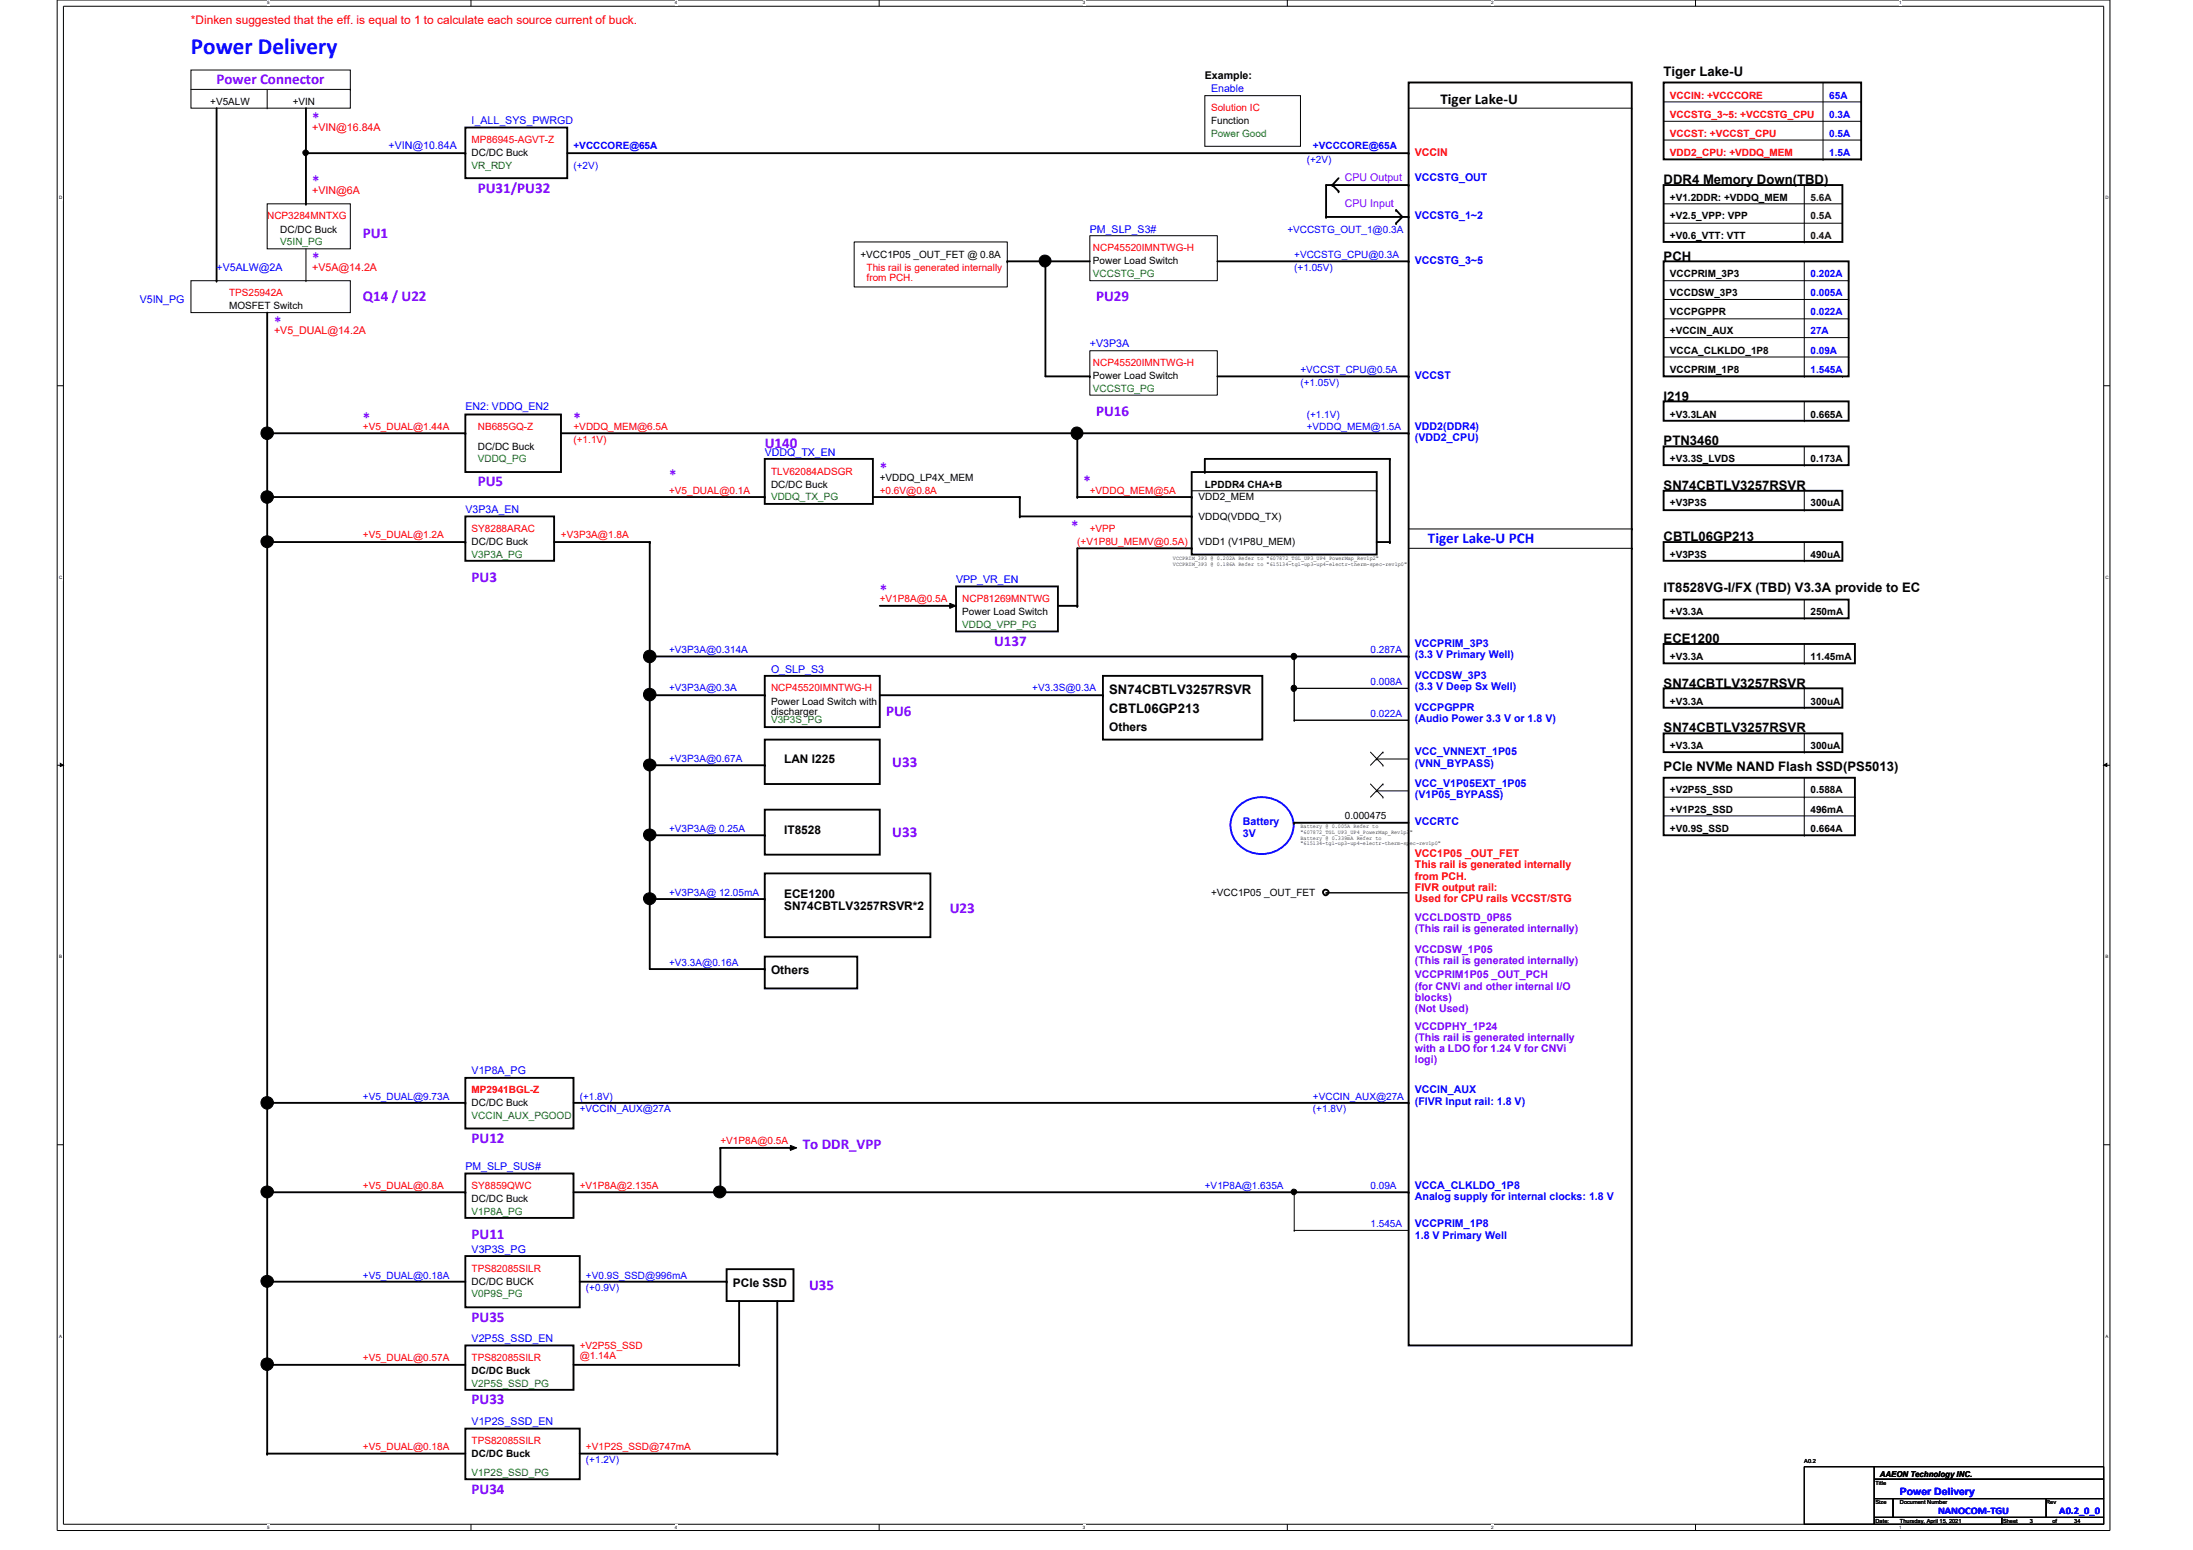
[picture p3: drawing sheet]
<svg xmlns="http://www.w3.org/2000/svg" width="297mm" height="210mm" viewBox="0 0 297 210" stroke-linecap="round" stroke-linejoin="round" font-family="sans-serif">
<defs><g id="words">
<text font-size="3.1" fill="#00f" x="25.9" y="7.3">Power Delivery</text>
<g font-size="2" fill="#8000ff">
<text x="29.3" y="11.4">Power Connector</text>
<text x="42.3" y="16.6">*</text>
<text x="42.3" y="25.2">*</text>
<text x="64.7" y="26.1">PU31/PU32</text>
<text x="42.3" y="35.6">*</text>
<text x="49.1" y="32.2">PU1</text>
<text x="49.1" y="40.8">Q14 / U22</text>
<text x="148.5" y="40.8">PU29</text>
<text x="37.1" y="44.3">*</text>
<text x="49.1" y="57.2">*</text>
<text x="77.7" y="57.2">*</text>
<text x="148.5" y="56.3">PU16</text>
<text x="64.7" y="65.9">PU5</text>
<text x="90.6" y="64.9">*</text>
<text x="103.6" y="60.6">U140</text>
<text x="119.2" y="64.1">*</text>
<text x="146.8" y="65.9">*</text>
<text x="145.1" y="71.9">*</text>
<text x="63.9" y="78.8">PU3</text>
<text x="119.2" y="80.5">*</text>
<text x="134.7" y="87.5">U137</text>
<text x="120" y="96.9">PU6</text>
<text x="120.9" y="103.8">U33</text>
<text x="120.9" y="113.4">U33</text>
<text x="128.6" y="123.7">U23</text>
<text x="63.9" y="154.8">PU12</text>
<text x="108.8" y="155.6">To DDR_VPP</text>
<text x="63.9" y="167.7">PU11</text>
<text x="63.9" y="179">PU35</text>
<text x="109.6" y="174.7">U35</text>
<text x="63.9" y="190.2">PU33</text>
<text x="63.9" y="202.3">PU34</text>
</g>
<text font-size="2" x="195.1" y="14.1">Tiger Lake-U</text>
<text font-size="2" fill="#00f" x="193.4" y="73.6">Tiger Lake-U PCH</text>
<g font-size="1.8">
<text x="225.3" y="10.2">Tiger Lake-U</text>
<text x="225.3" y="24.9">DDR4 Memory Down(TBD)</text>
<text x="225.3" y="35.3">PCH</text>
<text x="225.3" y="54.3">I219</text>
<text x="225.3" y="60.3">PTN3460</text>
<text x="225.3" y="66.4">SN74CBTLV3257RSVR</text>
<text x="225.3" y="73.2">CBTL06GP213</text>
<text x="225.3" y="80.2">IT8528VG-I/FX (TBD) V3.3A provide to EC</text>
<text x="225.3" y="87.1">ECE1200</text>
<text x="150.2" y="94">SN74CBTLV3257RSVR</text>
<text x="225.3" y="93.1">SN74CBTLV3257RSVR</text>
<text x="150.2" y="96.6">CBTL06GP213</text>
<text x="225.3" y="99.1">SN74CBTLV3257RSVR</text>
<text x="225.3" y="104.4">PCIe NVMe NAND Flash SSD(PS5013)</text>
</g>
<text font-size="1.6" fill="#f00" x="25.9" y="3.2">*Dinken suggested that the eff. is equal to 1 to calculate each source current of buck.</text>
<g font-size="1.6">
<text x="150.2" y="99.1">Others</text>
<text x="106.2" y="103.4">LAN I225</text>
<text x="106.2" y="112.9">IT8528</text>
<text x="106.2" y="121.6">ECE1200</text>
<text x="106.2" y="123.3">SN74CBTLV3257RSVR*2</text>
<text x="104.4" y="131.9">Others</text>
<text x="99.3" y="174.2">PCIe SSD</text>
</g>
<g font-size="1.4">
<text x="163.2" y="10.8">Example:</text>
<text x="28.5" y="14.2">+V5ALW</text>
<text x="39.7" y="14.2">+VIN</text>
<text x="164" y="16.8">Function</text>
<text x="63.9" y="21.1">DC/DC Buck</text>
<text x="226.2" y="29.7">+V2.5_VPP: VPP</text>
<text x="226.2" y="27.2">+V1.2DDR: +VDDQ_MEM</text>
<text x="38" y="31.5">DC/DC Buck</text>
<text x="116.5" y="35">+VCC1P05 _OUT_FET @ 0.8A</text>
<text x="148" y="35.8">Power Load Switch</text>
<text x="226.2" y="32.3">+V0.6_VTT: VTT</text>
<text x="31" y="41.8">MOSFET Switch</text>
<text x="226.2" y="37.5">VCCPRIM_3P3</text>
<text x="226.2" y="40.1">VCCDSW_3P3</text>
<text x="226.2" y="42.7">VCCPGPPR</text>
<text x="226.2" y="45.3">+VCCIN_AUX</text>
<text x="226.2" y="47.9">VCCA_CLKLDO_1P8</text>
<text x="148" y="51.3">Power Load Switch</text>
<text x="226.2" y="50.5">VCCPRIM_1P8</text>
<text x="226.2" y="56.6">+V3.3LAN</text>
<text x="245.2" y="56.6">0.665A</text>
<text x="64.7" y="60.9">DC/DC Buck</text>
<text x="119.2" y="65.2">+VDDQ_LP4X_MEM</text>
<text x="226.2" y="62.6">+V3.3S_LVDS</text>
<text x="245.2" y="62.6">0.173A</text>
<text x="104.4" y="66">DC/DC Buck</text>
<text x="162.3" y="70.4">VDDQ(VDDQ_TX)</text>
<text x="162.3" y="67.7">VDD2_MEM</text>
<text x="163.2" y="66">LPDDR4 CHA+B</text>
<text x="226.2" y="68.6">+V3P3S</text>
<text x="245.2" y="68.6">300uA</text>
<text x="63.9" y="73.8">DC/DC Buck</text>
<text x="162.3" y="73.8">VDD1 (V1P8U_MEM)</text>
<text x="226.2" y="75.5">+V3P3S</text>
<text x="245.2" y="75.5">490uA</text>
<text x="130.3" y="83.3">Power Load Switch</text>
<text x="226.2" y="83.3">+V3.3A</text>
<text x="245.2" y="83.3">250mA</text>
<text x="226.2" y="89.3">+V3.3A</text>
<text x="245.2" y="89.3">11.45mA</text>
<text x="104.4" y="95.4">Power Load Switch with</text>
<text x="226.2" y="95.4">+V3.3A</text>
<text x="245.2" y="95.4">300uA</text>
<text x="104.4" y="96.9">discharger</text>
<text x="226.2" y="101.4">+V3.3A</text>
<text x="245.2" y="101.4">300uA</text>
<text x="226.2" y="107.4">+V2P5S_SSD</text>
<text x="245.2" y="107.4">0.588A</text>
<text x="182.2" y="110.9">0.000475</text>
<text x="226.2" y="110.1">+V1P2S_SSD</text>
<text x="226.2" y="112.7">+V0.9S_SSD</text>
<text x="245.2" y="110.1">496mA</text>
<text x="245.2" y="112.7">0.664A</text>
<text x="164" y="121.3">+VCC1P05 _OUT_FET</text>
<text x="63.9" y="149.8">DC/DC Buck</text>
<text x="63.9" y="162.7">DC/DC Buck</text>
<text x="63.9" y="174">DC/DC BUCK</text>
<text x="63.9" y="186.1">DC/DC Buck</text>
<text x="63.9" y="197.3">DC/DC Buck</text>
</g>
<g font-size="1.4" fill="#f00">
<text x="42.3" y="17.7">+VIN@16.84A</text>
<text x="164" y="15.1">Solution IC</text>
<text x="226.2" y="13.4">VCCIN: +VCCCORE</text>
<text x="226.2" y="15.9">VCCSTG_3~5: +VCCSTG_CPU</text>
<text x="63.9" y="19.4">MP86945-AGVT-Z</text>
<text x="191.6" y="21.1">VCCIN</text>
<text x="226.2" y="18.5">VCCST: +VCCST_CPU</text>
<text x="226.2" y="21.1">VDD2_CPU: +VDDQ_MEM</text>
<text x="36.2" y="29.7">NCP3284MNTXG</text>
<text x="42.3" y="26.3">+VIN@6A</text>
<text x="148" y="34">NCP45520IMNTWG-H</text>
<text x="31" y="40.1">TPS25942A</text>
<text x="42.3" y="36.7">+V5A@14.2A</text>
<text x="117.4" y="36.7">This rail is generated internally</text>
<text x="117.4" y="38.1">from PCH.</text>
<text x="37.1" y="45.3">+V5_DUAL@14.2A</text>
<text x="148" y="49.6">NCP45520IMNTWG-H</text>
<text x="49.1" y="58.3">+V5_DUAL@1.44A</text>
<text x="64.7" y="58.3">NB685GQ-Z</text>
<text x="77.7" y="58.3">+VDDQ_MEM@6.5A</text>
<text x="77.7" y="59.9">(+1.1V)</text>
<text x="104.4" y="64.3">TLV62084ADSGR</text>
<text x="90.6" y="66.9">+V5_DUAL@0.1A</text>
<text x="119.2" y="66.9">+0.6V@0.8A</text>
<text x="147.6" y="66.9">+VDDQ_MEM@5A</text>
<text x="49.1" y="72.9">+V5_DUAL@1.2A</text>
<text x="63.9" y="72.1">SY8288ARAC</text>
<text x="76" y="72.9">+V3P3A@1.8A</text>
<text x="145.9" y="73.8">(+V1P8U_MEMV@0.5A)</text>
<text x="147.6" y="72.1">+VPP</text>
<text x="119.2" y="81.5">+V1P8A@0.5A</text>
<text x="130.3" y="81.5">NCP81269MNTWG</text>
<text x="104.4" y="93.6">NCP45520IMNTWG-H</text>
<text x="191.6" y="116.1">VCC1P05 _OUT_FET</text>
<text x="191.6" y="117.6">This rail is generated internally</text>
<text x="191.6" y="119.1">from PCH.</text>
<text x="191.6" y="120.7">FIVR output rail:</text>
<text x="191.6" y="122.2">Used for CPU rails VCCST/STG</text>
<text x="63.9" y="148.1">MP2941BGL-Z</text>
<text x="97.6" y="154.9">+V1P8A@0.5A</text>
<text x="49.1" y="161">+V5_DUAL@0.8A</text>
<text x="63.9" y="161">SY8859QWC</text>
<text x="78.5" y="161">+V1P8A@2.135A</text>
<text x="63.9" y="172.2">TPS82085SILR</text>
<text x="49.1" y="184.3">+V5_DUAL@0.57A</text>
<text x="63.9" y="184.3">TPS82085SILR</text>
<text x="78.5" y="182.6">+V2P5S_SSD</text>
<text x="78.5" y="184.1">@1.14A</text>
<text x="49.1" y="196.4">+V5_DUAL@0.18A</text>
<text x="63.9" y="195.6">TPS82085SILR</text>
<text x="79.4" y="196.4">+V1P2S_SSD@747mA</text>
</g>
<g font-size="1.4" fill="#00f">
<text x="63.9" y="16.8">I_ALL_SYS_PWRGD</text>
<text x="164" y="12.4">Enable</text>
<text x="247.8" y="15.9">0.3A</text>
<text x="247.8" y="13.4">65A</text>
<text x="52.6" y="20.2">+VIN@10.84A</text>
<text x="77.7" y="20.2">+VCCCORE@65A</text>
<text x="77.7" y="22.9">(+2V)</text>
<text x="177" y="22">(+2V)</text>
<text x="177.8" y="20.2">+VCCCORE@65A</text>
<text x="247.8" y="18.5">0.5A</text>
<text x="247.8" y="21.1">1.5A</text>
<text x="191.6" y="24.6">VCCSTG_OUT</text>
<text x="191.6" y="29.7">VCCSTG_1~2</text>
<text x="147.6" y="31.5">PM_SLP_S3#</text>
<text x="174.4" y="31.5">+VCCSTG_OUT_1@0.3A</text>
<text x="175.3" y="35">+VCCSTG_CPU@0.3A</text>
<text x="191.6" y="35.8">VCCSTG_3~5</text>
<text x="18.9" y="41">V5IN_PG</text>
<text x="29.3" y="36.7">+V5ALW@2A</text>
<text x="175.3" y="36.7">(+1.05V)</text>
<text x="245.2" y="37.5">0.202A</text>
<text x="245.2" y="40.1">0.005A</text>
<text x="147.6" y="47">+V3P3A</text>
<text x="245.2" y="42.7">0.022A</text>
<text x="245.2" y="45.3">27A</text>
<text x="245.2" y="47.9">0.09A</text>
<text x="176.1" y="52.2">(+1.05V)</text>
<text x="176.1" y="50.5">+VCCST_CPU@0.5A</text>
<text x="191.6" y="51.3">VCCST</text>
<text x="245.2" y="50.5">1.545A</text>
<text x="63" y="55.5">EN2: VDDQ_EN2</text>
<text x="177" y="58.3">+VDDQ_MEM@1.5A</text>
<text x="177" y="56.6">(+1.1V)</text>
<text x="191.6" y="58.3">VDD2(DDR4)</text>
<text x="191.6" y="59.8">(VDD2_CPU)</text>
<text x="103.6" y="61.7">VDDQ_TX_EN</text>
<text x="63" y="69.5">V3P3A_EN</text>
<text x="129.5" y="79">VPP_VR_EN</text>
<text x="90.6" y="88.5">+V3P3A@0.314A</text>
<text x="185.6" y="88.5">0.287A</text>
<text x="191.6" y="87.6">VCCPRIM_3P3</text>
<text x="191.6" y="89.2">(3.3 V Primary Well)</text>
<text x="90.6" y="93.6">+V3P3A@0.3A</text>
<text x="104.4" y="91.1">O_SLP_S3</text>
<text x="139.8" y="93.6">+V3.3S@0.3A</text>
<text x="185.6" y="92.8">0.008A</text>
<text x="191.6" y="91.9">VCCDSW_3P3</text>
<text x="191.6" y="93.5">(3.3 V Deep Sx Well)</text>
<text x="185.6" y="97.1">0.022A</text>
<text x="191.6" y="96.3">VCCPGPPR</text>
<text x="191.6" y="97.8">(Audio Power 3.3 V or 1.8 V)</text>
<text x="90.6" y="103.1">+V3P3A@0.67A</text>
<text x="191.6" y="102.3">VCC_VNNEXT_1P05</text>
<text x="191.6" y="103.8">(VNN_BYPASS)</text>
<text x="191.6" y="106.6">VCC_V1P05EXT_1P05</text>
<text x="90.6" y="112.7">+V3P3A@ 0.25A</text>
<text x="168.4" y="111.8">Battery</text>
<text x="168.4" y="113.3">3V</text>
<text x="191.6" y="108.1">(V1P05_BYPASS)</text>
<text x="191.6" y="111.8">VCCRTC</text>
<text x="90.6" y="121.3">+V3P3A@ 12.05mA</text>
<text x="90.6" y="130.8">+V3.3A@0.16A</text>
<text x="49.1" y="148.9">+V5_DUAL@9.73A</text>
<text x="63.9" y="145.5">V1P8A_PG</text>
<text x="78.5" y="148.9">(+1.8V)</text>
<text x="177.8" y="148.9">+VCCIN_AUX@27A</text>
<text x="191.6" y="148.1">VCCIN_AUX</text>
<text x="191.6" y="149.6">(FIVR Input rail: 1.8 V)</text>
<text x="78.5" y="150.6">+VCCIN_AUX@27A</text>
<text x="177.8" y="150.6">(+1.8V)</text>
<text x="63" y="158.4">PM_SLP_SUS#</text>
<text x="163.2" y="161">+V1P8A@1.635A</text>
<text x="185.6" y="161">0.09A</text>
<text x="191.6" y="161">VCCA_CLKLDO_1P8</text>
<text x="185.6" y="166.2">1.545A</text>
<text x="191.6" y="162.6">Analog supply for internal clocks: 1.8 V</text>
<text x="191.6" y="166.2">VCCPRIM_1P8</text>
<text x="191.6" y="167.7">1.8 V Primary Well</text>
<text x="49.1" y="173.1">+V5_DUAL@0.18A</text>
<text x="63.9" y="169.7">V3P3S_PG</text>
<text x="79.4" y="173.1">+V0.9S_SSD@996mA</text>
<text x="79.4" y="174.8">(+0.9V)</text>
<text x="63.9" y="181.8">V2P5S_SSD_EN</text>
<text x="63.9" y="193">V1P2S_SSD_EN</text>
<text x="79.4" y="198.1">(+1.2V)</text>
<text x="257.3" y="202.4">Power Delivery</text>
<text x="262.5" y="205.1">NANOCOM-TGU</text>
<text x="278.9" y="205.1">A0.2_0_0</text>
</g>
<g font-size="1.4" fill="#008000">
<text x="63.9" y="22.9">VR_RDY</text>
<text x="164" y="18.5">Power Good</text>
<text x="38" y="33.2">V5IN_PG</text>
<text x="148" y="37.5">VCCSTG_PG</text>
<text x="148" y="53.1">VCCSTG_PG</text>
<text x="64.7" y="62.6">VDDQ_PG</text>
<text x="104.4" y="67.7">VDDQ_TX_PG</text>
<text x="63.9" y="75.5">V3P3A_PG</text>
<text x="130.3" y="85">VDDQ_VPP_PG</text>
<text x="104.4" y="98">V3P3S_PG</text>
<text x="63.9" y="151.6">VCCIN_AUX_PGOOD</text>
<text x="63.9" y="164.5">V1P8A_PG</text>
<text x="63.9" y="175.7">V0P9S_PG</text>
<text x="63.9" y="187.8">V2P5S_SSD_PG</text>
<text x="63.9" y="199.9">V1P2S_SSD_PG</text>
</g>
<g font-size="1.4" fill="#8000ff">
<text x="182.2" y="24.6">CPU Output</text>
<text x="182.2" y="28">CPU Input</text>
<text x="191.6" y="124.7">VCCLDOSTD_0P85</text>
<text x="191.6" y="126.2">(This rail is generated internally)</text>
<text x="191.6" y="129">VCCDSW_1P05</text>
<text x="191.6" y="130.6">(This rail is generated internally)</text>
<text x="191.6" y="132.5">VCCPRIM1P05 _OUT_PCH</text>
<text x="191.6" y="134">(for CNVi and other internal I/O</text>
<text x="191.6" y="135.6">blocks)</text>
<text x="191.6" y="137.1">(Not Used)</text>
<text x="191.6" y="139.4">VCCDPHY_1P24</text>
<text x="191.6" y="141">(This rail is generated internally</text>
<text x="191.6" y="142.5">with a LDO for 1.24 V for CNVi</text>
<text x="191.6" y="144">logi)</text>
</g>
<g font-size="1.4" fill="#400000">
<text x="245.2" y="29.7">0.5A</text>
<text x="245.2" y="27.2">5.6A</text>
<text x="245.2" y="32.3">0.4A</text>
</g>
<text font-size="1.1" x="254.6" y="200">AAEON Technology INC.</text>
<g font-size=".8">
<text x="158.9" y="75.9">VCCPRIM_3P3 @ 0.202A Refer to &quot;607872_TGL_UP3_UP4_PowerMap_Rev1p2&quot;</text>
<text x="158.9" y="76.6">VCCPRIM_3P3 @ 0.186A Refer to &quot;615134-tgl-up3-up4-electr-therm-spec-rev1p0&quot;</text>
<text x="176.1" y="112.2">Battery @ 0.005A Refer to</text>
<text x="176.1" y="112.9">&quot;607872_TGL_UP3_UP4_PowerMap_Rev1p3&quot;</text>
<text x="176.1" y="113.7">Battery @ 0.339mA Refer to</text>
<text x="176.1" y="114.5">&quot;615134-tgl-up3-up4-electr-therm-spec-rev1p0&quot;</text>
<text x="244.4" y="198.1">A0.2</text>
<text x="254" y="201.1">Title</text>
<text x="254" y="203.7">Size</text>
<text x="257.3" y="203.7">Document Number</text>
<text x="277.2" y="203.7">Rev</text>
<text x="254" y="206.2">Date:</text>
<text x="257.3" y="206.2">Thursday, April 15, 2021</text>
<text x="271.3" y="206.2">Sheet</text>
<text x="275" y="206.2">3</text>
<text x="278" y="206.2">of</text>
<text x="281" y="206.2">34</text>
</g>
<g font-size=".6">
<text x="36.2" y=".6">5</text>
<text x="91.4" y=".6">4</text>
<text x="146.7" y=".6">3</text>
<text x="202" y=".6">2</text>
<text x="257.3" y=".6">1</text>
<text x="8" y="27">D</text>
<text x="285.2" y="27">D</text>
<text x="8" y="78.4">C</text>
<text x="285.2" y="78.4">C</text>
<text x="8" y="129.8">B</text>
<text x="285.2" y="129.8">B</text>
<text x="8" y="181.2">A</text>
<text x="285.2" y="181.2">A</text>
<text x="36.2" y="207">5</text>
<text x="91.4" y="207">4</text>
<text x="146.7" y="207">3</text>
<text x="202" y="207">2</text>
<text x="257.3" y="207">1</text>
</g>
</g></defs>
<path d="M7.7 0h278.1v207.3h-278.1zM8.6 .8h276.3v205.6h-276.3z" fill="none" stroke="#000" stroke-width=".14"/>
<g fill="#fff">
<path d="M36.2 .1h.3v.7h-.3z"/>
<path d="M36.2 206.5h.3v.7h-.3z"/>
</g>
<path d="M63.8 0v.8M63.8 206.4v.9" fill="none" stroke="#000" stroke-width=".14"/>
<g fill="#fff">
<path d="M91.4 .1h.3v.7h-.3z"/>
<path d="M91.4 206.5h.3v.7h-.3z"/>
</g>
<path d="M119.1 0v.8M119.1 206.4v.9" fill="none" stroke="#000" stroke-width=".14"/>
<g fill="#fff">
<path d="M146.7 .1h.3v.7h-.3z"/>
<path d="M146.7 206.5h.3v.7h-.3z"/>
</g>
<path d="M174.4 0v.8M174.4 206.4v.9" fill="none" stroke="#000" stroke-width=".14"/>
<g fill="#fff">
<path d="M202 .1h.3v.7h-.3z"/>
<path d="M202 206.5h.3v.7h-.3z"/>
</g>
<path d="M229.7 0v.8M229.7 206.4v.9" fill="none" stroke="#000" stroke-width=".14"/>
<g fill="#fff">
<path d="M257.3 .1h.3v.7h-.3z"/>
<path d="M257.3 206.5h.3v.7h-.3z"/>
<path d="M8 26.5h.4v.7h-.4z"/>
<path d="M285.2 26.5h.4v.7h-.4z"/>
<path d="M8 77.9h.4v.7h-.4z"/>
<path d="M285.2 77.9h.4v.7h-.4z"/>
</g>
<path d="M7.7 52.2h.9M284.9 52.2h.9" fill="none" stroke="#000" stroke-width=".14"/>
<g fill="#fff">
<path d="M8 129.3h.4v.7h-.4z"/>
<path d="M285.2 129.3h.4v.7h-.4z"/>
</g>
<path d="M7.7 103.6h.9M8.2 103.4l.4 .2-.4 .2zM284.9 103.6l.5-.2v.4zM284.9 103.6h.9" fill="none" stroke="#000" stroke-width=".14"/>
<path d="M8.2 103.4l.4 .2-.4 .2zM284.9 103.6l.5-.2v.4z" fill="#000"/>
<g fill="#fff">
<path d="M8 180.7h.4v.7h-.4z"/>
<path d="M285.2 180.7h.4v.7h-.4z"/>
</g>
<g fill="none" stroke="#000" stroke-width=".14">
<path d="M25.9 9.5h21.6v5.1h-21.6zM25.9 12.1h21.6M36.2 14.6h.1M36.2 12.1v2.5M47.5 12.1h.1M163.2 13h12.9v6.8h-12.9zM190.8 14.6h30.2M221 14.6h.1M225.3 13.8h26.8M225.3 16.4h26.8M225.3 19h26.8M246.9 11.2v10.4"/>
<path d="M252.1 13.8h.1M252.1 16.4h.1M252.1 19h.1M25.9 38h21.6v4.3h-21.6zM36.2 27.6h11.3v6.1h-11.3zM41.4 38h.1M41.4 33.7v4.3M115.7 32.8h20.7v6.1h-20.7zM147.6 31.9h17.3v6.1h-17.3zM225.3 21.6h26.8M225.3 38h25.1M225.3 27.6h24.3"/>
<path d="M225.3 30.2h24.3M244.4 32.8h.1M244.4 25.1v7.7M244.4 35.4v15.6M246.9 21.6h.1M249.6 27.6h.1M249.6 30.2h.1M250.4 38h.1M252.1 21.6h.1M147.6 47.5h17.3v6h-17.3zM225.3 40.6h25.1M225.3 43.2h25.1"/>
<path d="M225.3 45.7h25.1M225.3 48.3h25.1M225.3 51h24.3M244.4 51h.1M244.4 57h.1M244.4 54.4v2.6M249.6 51h.1M250.4 40.6h.1M250.4 43.2h.1M250.4 45.7h.1M250.4 48.3h.1M161.4 66.5h25.1"/>
<path d="M186.5 66.5h.1M190.8 74.3h30.3M190.8 71.6h30.3M221.1 74.3h.1M221.1 71.6h.1M244.4 63h.1M244.4 69.1h.1M244.4 75.9h.1M244.4 60.5v2.5M244.4 66.5v2.6M244.4 73.4v2.5M128.6 81.7l.9 .3-.9 .4z"/>
<path d="M175.3 93.2h.1M175.3 97.5h.1M175.3 88.9h.1M175.3 93.2h15.5M175.3 97.5h15.5M175.3 88.9v8.6M190.8 93.2h.1M190.8 97.5h.1M244.4 83.7h.1M244.4 89.8h.1M244.4 95.8h.1M244.4 81.2v2.5"/>
<path d="M244.4 87.2v2.6M244.4 93.2v2.6M244.4 99.3v2.6M185.6 101.9l1.7 1.7M185.6 106.2l1.7 1.7M186.5 102.8h.1M186.5 107.1h.1M186.5 102.8h4.3M186.5 107.1h4.3M187.3 103.6h.1M187.3 101.9h.1M187.3 107.9h.1"/>
<path d="M187.3 106.2h.1M187.3 101.9l-1.7 1.7M187.3 106.2l-1.7 1.7M225.3 107.9h25.9M225.3 110.5h25.9M244.4 101.9h.1M244.4 107.9h.1M244.4 113.1h.1M244.4 105.3v7.8M251.2 107.9h.1M251.2 110.5h.1M179.6 120.9h.1"/>
<path d="M179.6 120.9h11.2M190.8 120.9h.1M7.7 155h.9M107.1 155.1l.8 .3-.8 .4zM284.9 155h.9M175.3 166.6h.1M175.3 161.5h.1M175.3 161.5v5.1M175.3 166.6h15.5M244.4 198.6h9.5v7.8h-9.5zM253.9 198.6h31v1.7h-31zM253.9 200.3h31v2.6h-31z"/>
<path d="M253.9 202.9h2.5v2.6h-2.5zM253.9 205.5h17.2v.9h-17.2zM256.4 202.9h20.8v2.6h-20.8zM271.1 205.5h13.8v.9h-13.8zM277.2 202.9h7.7v2.6h-7.7z"/>
<circle cx="41.4" cy="20.7" r=".38"/>
<circle cx="141.6" cy="35.3" r=".8"/>
<circle cx="36.2" cy="58.7" r=".85"/>
<circle cx="145.9" cy="58.6" r=".83"/>
<circle cx="36.2" cy="67.3" r=".85"/>
<circle cx="36.2" cy="73.4" r=".83"/>
<circle cx="88" cy="94.1" r=".85"/>
<circle cx="88" cy="88.9" r=".85"/>
<circle cx="175.2" cy="88.9" r=".4"/>
<circle cx="175.2" cy="93.2" r=".4"/>
<circle cx="88" cy="113.1" r=".83"/>
<circle cx="88" cy="103.6" r=".83"/>
<circle cx="88" cy="121.7" r=".83"/>
<circle cx="36.2" cy="149.3" r=".85"/>
<circle cx="36.2" cy="161.4" r=".83"/>
<circle cx="36.2" cy="173.5" r=".83"/>
<circle cx="97.5" cy="161.4" r=".83"/>
<circle cx="175.3" cy="161.4" r=".38"/>
<circle cx="36.2" cy="184.7" r=".85"/>
</g>
<g fill="none" stroke="#000" stroke-width=".25">
<path d="M29.3 14.6v23.4M41.4 14.6v13M63 17.3h13.8v6.8h-13.8zM190.8 11.2h30.2v171h-30.2zM225.3 11.2h26.8v10.4h-26.8zM29.3 38h.1M41.4 27.6h.1M41.4 20.7h21.6M63 20.7h.1M76.8 20.7h114M136.4 35.4h.1M136.4 35.4h11.2"/>
<path d="M141.6 35.4h.1M141.6 35.4v15.6h6M164.9 35.4h25.9M179.6 29.4h.1M179.6 29.4h11.2M180.5 25.1h.1M180.5 25.1l.8 .8M181.3 25.9h.1M181.3 24.1l-.8 1M189.1 30.2h.1M189.1 28.4h.1M189.1 28.4l.8 1-.8 .8"/>
<path d="M190.8 20.7h.1M190.8 35.4h.1M190.8 29.4h.1M190.8 25.1h.1M190.8 25.1h-11.2v4.3M225.3 35.4h25.1v15.6h-25.1zM225.3 25.1h24.3v7.7h-24.3zM36.2 42.3v154.5M36.2 58.7h26.8M63 56.1h13v7.8h-13zM63 58.7h.1M76 58.7h114.8"/>
<path d="M145.9 58.7v8.6M147.6 51h.1M164.9 51h25.9M190.8 51h.1M190.8 58.7h.1M225.3 54.4h25.1v2.6h-25.1zM36.2 67.3h67.4M36.2 73.4h26.8M63 69.9h12.1v6h-12.1zM63 73.4h.1M75.1 73.4h12.9M88 73.4h.1"/>
<path d="M88 73.4v57.8h15.6M103.6 62.1h14.6v6.1h-14.6zM103.6 67.3h.1M118.2 67.3h19.9M129.5 79.4h13.8v6.1h-13.8zM138.1 67.3h.1M138.1 69.9h.1M138.1 69.9h23.3M138.1 67.3v2.6M145.9 67.3h.1M145.9 67.3h15.5M161.4 63.9h25.1v11.2h-25.1z"/>
<path d="M161.4 67.3h.1M161.4 69.9h.1M161.4 74.3h.1M161.4 74.3h-15.5v7.7M163.2 63.9h.1M186.5 73.4h1.8M188.3 62.1h.1M188.3 73.4h.1M188.3 62.1h-25.1v1.8M188.3 62.1v11.3M225.3 60.5h25.1v2.5h-25.1zM225.3 66.5h24.3v2.6h-24.3z"/>
<path d="M225.3 73.4h24.3v2.5h-24.3zM88 88.9h102.8M88 94.1h15.6M103.6 91.5h15.6v7h-15.6zM103.6 94.1h.1M119.2 94.1h30.2M119.2 82h9.4M128.6 82h.1M143.3 82h2.6M145.9 82h.1M149.4 91.5h21.6v8.7h-21.6zM149.4 94.1h.1"/>
<path d="M190.8 88.9h.1M225.3 81.2h25.1v2.5h-25.1zM225.3 87.2h25.9v2.6h-25.9zM225.3 93.2h24.3v2.6h-24.3zM225.3 99.3h24.3v2.6h-24.3zM88 103.6h15.6M88 113.1h15.6M103.6 100.2h15.6v6h-15.6zM103.6 109.6h15.6v6.1h-15.6zM103.6 118.3h22.4v8.6h-22.4zM103.6 103.6h.1M103.6 113.1h.1"/>
<path d="M175.3 111.4h.1M175.3 111.4h15.5M225.3 105.3h25.9v7.8h-25.9zM88 121.8h15.6M103.6 129.5h12.5v4.4h-12.5zM103.6 121.8h.1M103.6 131.2h.1M36.2 149.4h26.8M63 146h14.7v6.8h-14.7zM63 158.9h14.7v6h-14.7zM63 149.4h.1M77.7 149.4h113.1"/>
<path d="M97.6 155.4h.1M97.6 155.4h9.5M97.6 155.4v6.1M107.1 155.4h.1M190.8 149.4h.1M36.2 173.6h.1M36.2 161.5h26.8M36.2 173.6h26.8M63 170.1h15.5v6.9h-15.5zM63 161.5h.1M77.7 161.5h113.1M78.5 173.6h19.9"/>
<path d="M98.4 171.9h9.1v4.3h-9.1zM98.4 173.6h.1M100.1 176.2v8.6M105.3 176.2v20.6M190.8 161.5h.1M36.2 196.8h.1M36.2 184.8h.1M36.2 184.8h26.8M36.2 196.8h26.8M63 182.2h14.7v6h-14.7zM63 193.5h15.5v6.8h-15.5zM77.7 184.8h22.4"/>
<path d="M78.5 196.8h26.8M100.1 184.8h.1M105.3 196.8h.1"/>
<circle cx="179.6" cy="120.9" r=".38"/>
</g>
<g fill="#000">
<path d="M128.6 81.7l.9 .3-.9 .4z" fill-rule="evenodd"/>
<path d="M107.1 155.1l.8 .3-.8 .4z" fill-rule="evenodd"/>
<circle cx="41.4" cy="20.7" r=".38"/>
<circle cx="141.6" cy="35.3" r=".8"/>
<circle cx="36.2" cy="58.7" r=".85"/>
<circle cx="145.9" cy="58.6" r=".83"/>
<circle cx="36.2" cy="67.3" r=".85"/>
<circle cx="36.2" cy="73.4" r=".83"/>
<circle cx="88" cy="94.1" r=".85"/>
<circle cx="88" cy="88.9" r=".85"/>
<circle cx="175.2" cy="88.9" r=".4"/>
<circle cx="175.2" cy="93.2" r=".4"/>
<circle cx="88" cy="113.1" r=".83"/>
<circle cx="88" cy="103.6" r=".83"/>
<circle cx="88" cy="121.7" r=".83"/>
<circle cx="36.2" cy="149.3" r=".85"/>
<circle cx="36.2" cy="161.4" r=".83"/>
<circle cx="36.2" cy="173.5" r=".83"/>
<circle cx="97.5" cy="161.4" r=".83"/>
<circle cx="175.3" cy="161.4" r=".38"/>
<circle cx="36.2" cy="184.7" r=".85"/>
</g>
<path d="M167.9 109.1a4.6 4.6 0 0 1 7 1.2 3.9 3.9 0 0 1-3.2 5.3 4.1 4.1 0 0 1-5-4.6l.3-.7 .4-.7z" fill="none" stroke="#00f" stroke-width=".25"/>
<use href="#words"/>
</svg>
